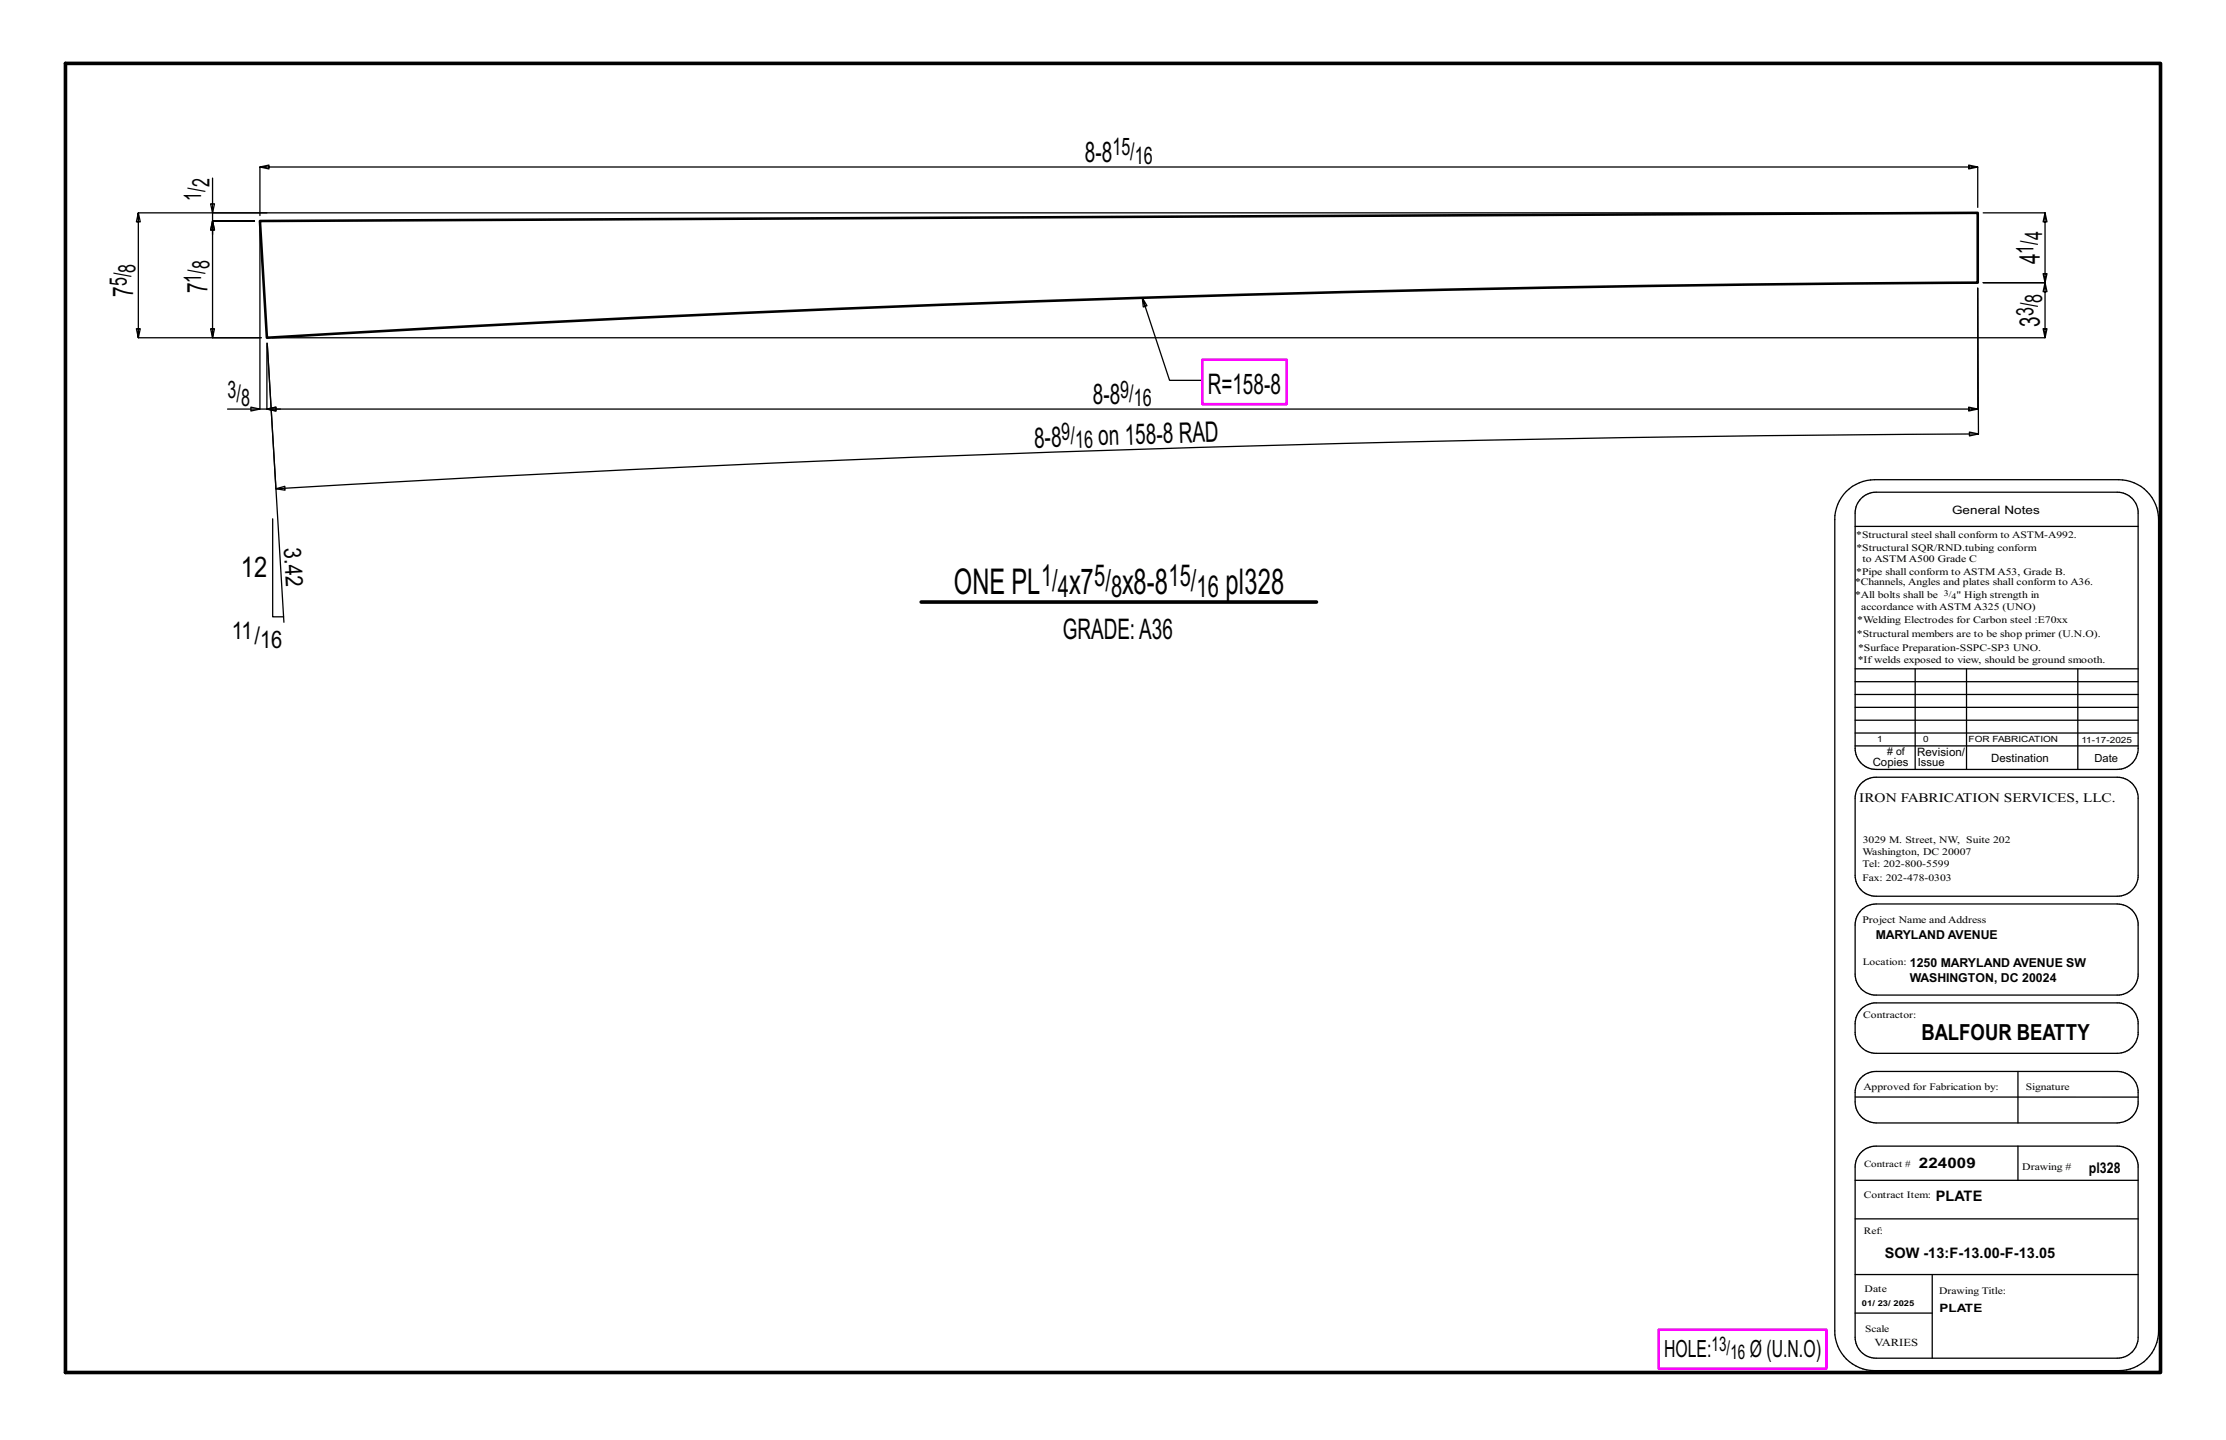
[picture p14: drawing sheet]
<svg xmlns="http://www.w3.org/2000/svg" width="432mm" height="279mm" viewBox="0 0 432 279" stroke-linecap="round" stroke-linejoin="round" font-family="sans-serif">
<defs><g id="words">
<g font-size="6.9">
<text x="185" y="115.3">ONE PL</text>
<text x="207.4" y="115.3">x7</text>
<text x="217.7" y="115.3">x8-8</text>
<text x="237.8" y="115.3">pl328</text>
</g>
<g font-size="5.9">
<text x="201.9" y="113.7">1/</text>
<text x="212.3" y="113.7">5/</text>
<text x="226.7" y="113.7">15/</text>
<text x="205.2" y="115.8">4</text>
<text x="215.5" y="115.8">8</text>
<text x="232.1" y="115.8">16</text>
</g>
<g font-size="5.5">
<text x="210.4" y="31.4">8-8</text>
<text x="395.7" y="51.3" transform="rotate(-90 395.7 51.3)">4</text>
<text x="25.8" y="57.6" transform="rotate(-90 25.8 57.6)">7</text>
<text x="40.2" y="56.9" transform="rotate(-90 40.2 56.9)">7</text>
<text x="395.7" y="63.4" transform="rotate(-90 395.7 63.4)">3</text>
<text x="234.3" y="76.4">R=158-8</text>
<text x="212" y="78.4">8-8</text>
<text x="200.6" y="86.8" transform="rotate(-2 200.6 86.8)">8-8</text>
<text x="213.1" y="86.4" transform="rotate(-2 213.1 86.4)">on158-8RAD</text>
<text x="46.7" y="111.9">12</text>
<text x="206.2" y="124">GRADE:A36</text>
</g>
<g font-size="4.7">
<text x="215.8" y="30.2">15/</text>
<text x="220.1" y="31.8">16</text>
<text x="39" y="38.9" transform="rotate(-90 39 38.9)">1/</text>
<text x="40.7" y="36.3" transform="rotate(-90 40.7 36.3)">2</text>
<text x="396.1" y="46.6" transform="rotate(-90 396.1 46.6)">4</text>
<text x="26.3" y="52.9" transform="rotate(-90 26.3 52.9)">8</text>
<text x="40.7" y="52.3" transform="rotate(-90 40.7 52.3)">8</text>
<text x="394.5" y="49.2" transform="rotate(-90 394.5 49.2)">1/</text>
<text x="24.6" y="55.6" transform="rotate(-90 24.6 55.6)">5/</text>
<text x="39" y="54.9" transform="rotate(-90 39 54.9)">1/</text>
<text x="396.1" y="58.7" transform="rotate(-90 396.1 58.7)">8</text>
<text x="394.5" y="61.3" transform="rotate(-90 394.5 61.3)">3/</text>
<text x="44.1" y="77.1">3/</text>
<text x="217.3" y="77.1">9/</text>
<text x="46.8" y="78.8">8</text>
<text x="219.9" y="78.8">16</text>
<text x="205.9" y="85.4" transform="rotate(-2 205.9 85.4)">9/</text>
<text x="208.6" y="87" transform="rotate(-2 208.6 87)">16</text>
<text x="55.1" y="106.3" transform="rotate(87 55.1 106.3)">3.42</text>
<text x="45" y="124">11/</text>
<text x="50.4" y="125.7">16</text>
</g>
<g font-size="4.6">
<text x="322.8" y="263.3">HOLE:</text>
<text x="339.4" y="263.3">Ø (U.N.O)</text>
</g>
<text font-size="4.3" x="372.7" y="201.8">BALFOUR BEATTY</text>
<g font-size="3.9">
<text x="332" y="262.2">13/</text>
<text x="335.7" y="263.6">16</text>
</g>
<text font-size="2.9" x="405.2" y="227.5">pl328</text>
<g font-size="2.8">
<text x="372.2" y="226.7">224009</text>
<text x="375.5" y="232.9">PLATE</text>
<text x="365.6" y="244">SOW -13:F-13.00-F-13.05</text>
</g>
<text font-size="2.5" x="360.7" y="155.6">IRON FABRICATION SERVICES, LLC.</text>
<g font-size="2.4">
<text x="363.8" y="182.3">MARYLAND AVENUE</text>
<text x="370.5" y="190.6">WASHINGTON, DC 20024</text>
<text x="370.5" y="187.7">1250 MARYLAND AVENUE SW</text>
</g>
<g font-size="2.2">
<text x="378.7" y="99.8">General Notes</text>
<text x="363.3" y="148.7">Copies</text>
<text x="371.9" y="146.7">Revision/</text>
<text x="372" y="148.7">Issue</text>
<text x="386.3" y="147.8">Destination</text>
<text x="406.3" y="147.8">Date</text>
<text x="376.2" y="254.6">PLATE</text>
</g>
<text font-size="2.1" x="363.6" y="261.2">VARIES</text>
<text font-size="2" x="366.1" y="146.4"># of</text>
<g font-size="1.9">
<text x="360.1" y="104.3">*Structural steel shall conform to ASTM-A992.</text>
<text x="360.1" y="106.9">*Structural SQR/RND.tubing conform</text>
<text x="359.8" y="113.6">*Channels, Angles and plates shall conform to A36.</text>
<text x="360.1" y="111.6">*Pipe shall conform to ASTM A53, Grade B.</text>
<text x="361.3" y="109.1">to ASTM A500 Grade C</text>
<text x="359.9" y="116.1">*All bolts shall be</text>
<text x="361" y="118.3">accordance with ASTM A325 (UNO)</text>
<text x="379.5" y="116.1">&quot; High strength in</text>
<text x="360.2" y="123.5">*Structural members are to be shop primer (U.N.O).</text>
<text x="360.3" y="120.9">*Welding Electrodes for Carbon steel :E70xx</text>
<text x="360.4" y="128.7">*Ifwelds exposed to view, should be ground smooth.</text>
<text x="360.4" y="126.3">*Surface Preparation-SSPC-SP3 UNO.</text>
<text x="361.3" y="165.9">Washington, DC 20007</text>
<text x="361.3" y="163.5">3029 M. Street, NW, Suite 202</text>
<text x="361.3" y="170.9">Fax: 202-478-0303</text>
<text x="361.3" y="168.2">Tel: 202-800-5599</text>
<text x="361.3" y="179.2">Project Name and Address</text>
<text x="361.3" y="187.3">Location:</text>
<text x="361.4" y="197.5">Contractor:</text>
<text x="361.5" y="211.4">Approved for Fabrication by:</text>
<text x="393" y="211.4">Signature</text>
<text x="392.3" y="227.1">Drawing #</text>
<text x="361.5" y="232.4">Contract Item:</text>
<text x="361.5" y="239.5">Ref:</text>
<text x="361.7" y="250.7">Date</text>
<text x="376.2" y="251.1">Drawing Title:</text>
<text x="361.8" y="258.4">Scale</text>
</g>
<text font-size="1.8" x="361.6" y="226.5">Contract #</text>
<g font-size="1.7">
<text x="377.1" y="115.6">3/</text>
<text x="378.6" y="116.2">4</text>
<text x="364.1" y="144">1</text>
<text x="373.1" y="144">0</text>
<text x="381.8" y="144">FOR FABRICATION</text>
<text x="403.8" y="144.2">11-17-2025</text>
</g>
<text font-size="1.6" x="361.2" y="253.3">01/ 23/ 2025</text>
</g></defs>
<g fill="none" stroke="#000" stroke-width=".25">
<path d="M40.9 39.5h.7l-.4 1.8zM41.2 34.6v6.7h341.4M41.2 42.9l.4 1.7h-.7zM41.2 42.9h8.2h-8.2l-.3 1.7h.7l-.4-1.7v22.6l-.3-1.7h.7l-.4 1.7h9.2M41.2 41.3v4.2M50.4 43.9v35.5h-6.3M51.8 41.3h-25l-.3 1.7h.7l-.4-1.7v24.2l-.3-1.7h.7l-.4 1.7h23.9M221.6 57.8l.2 1.8 .7-.3-.9-1.5 5.3 16h6.3M383.6 40.2v-7.8l-1.7-.4v.8l1.7-.4h-333.2l1.8-.4v.8l-1.8-.4v9.4M384.7 41.3h12l-.4 1.7h.8l-.4-1.7v13.5l-.4-1.7h.8l-.4 1.7h-12h12l-.4 1.8h.8l-.4-1.8v10.7l-.4-1.7h.8l-.4 1.7h-343.9M48.7 79l1.7 .4-1.7 .3zM50.4 79.4h4"/>
<path d="M51.8 79.4l1.7-.4v.7zM51.8 66.6v12.8zM51.8 79.4h331.8l-1.7 .3v-.7l1.7 .4v-23.5l.2 28.3-1.8-.4v.8l1.8-.4-41.3 .3-41.3 .7-36.7 .7-41.3 1.2-45.9 1.6-41.3 1.8-41.2 2-41.3 2.3M51.8 66.6l3.3 54.1M53.5 94.8l1.7-.4 .1 .7zM358.2 95.3a7.9 7.9 0 0 1 5.4-2.2h47.4a7.8 7.8 0 0 1 7.7 7.7v157.4a7.7 7.7 0 0 1-7.7 7.7h-47.4a7.7 7.7 0 0 1-7.7-7.7v-157.4a7.7 7.7 0 0 1 2.3-5.5zM361 96.7a4.1 4.1 0 0 1 2.9-1.2h46.8a4 4 0 0 1 4.1 3.7v46a4 4 0 0 1-4.1 4.1h-46.8a4.1 4.1 0 0 1-4-4.1v-45.6a4 4 0 0 1 1.1-2.9zM52.9 100.7v19h2.1M359.9 102.1h54.9M359.9 139.7h54.9M359.9 134.7h54.9M359.9 132.3h54.9"/>
<path d="M359.9 129.8h54.9M359.9 137.2h54.9M371.5 129.8v19.5M381.5 129.8v19.5M403.1 129.8v19.5M359.9 144.7h54.9M359.9 142.2h54.9M361 152a4.1 4.1 0 0 1 2.9-1.2h46.8a4.1 4.1 0 0 1 4.1 4.1v15.3a4.1 4.1 0 0 1-4.1 3.7h-46.8a4.1 4.1 0 0 1-4-4.1v-14.9a4 4 0 0 1 1.1-2.9zM361 176.6l1.4-.9 1.5-.3h46.8a4.1 4.1 0 0 1 4.1 3.7v10.3a4.1 4.1 0 0 1-3.7 3.7h-47.6a4.1 4.1 0 0 1-3.6-4.1v-9.5a4.1 4.1 0 0 1 1.1-2.9zM361 195.8l1-.7 1.5-.5h47.6a4.1 4.1 0 0 1 3.7 3.6v2.5a4.1 4.1 0 0 1-4.1 3.7h-46.8a4.1 4.1 0 0 1-4-4.1 5.3 5.3 0 0 1 .6-3.9zM359.9 212.9h54.9M361 209.1a4.1 4.1 0 0 1 2.9-1.2h46.8a4.1 4.1 0 0 1 4.1 3.6v2.7a4.1 4.1 0 0 1-4.1 3.7h-46.8a4.1 4.1 0 0 1-4-4.1v-1.9a4 4 0 0 1 1.1-2.8z"/>
<path d="M391.4 207.9v10M359.9 229h54.9M359.9 236.5h54.9M361 223.6a4.1 4.1 0 0 1 2.9-1.2h46.8a4.1 4.1 0 0 1 4.1 3.6v33.5a4 4 0 0 1-4.1 4h-46.8a4.1 4.1 0 0 1-4-4v-33.1a4 4 0 0 1 1.1-2.8zM391.4 222.4v6.6M359.9 254.8h14.9M359.9 247.3h54.9M374.8 247.3v16.2"/>
</g>
<path d="M12.7 12.3h406.4v254h-406.4zM178.7 116.8h76.7" fill="none" stroke="#000" stroke-width=".7"/>
<path d="M233.2 69.8h16.4v8.6h-16.4zM321.7 258h32.6v7.6h-32.6z" fill="none" stroke="#f0f" stroke-width=".5"/>
<path d="M50.4 42.9l333.2-1.6v13.5l-44.5 .4-39.2 .6-39.1 .9-39.2 1.1-39.2 1.3-39.1 1.7-39.2 1.8-52.3 2.9z" fill="none" stroke="#000" stroke-width=".5"/>
<use href="#words"/>
</svg>
